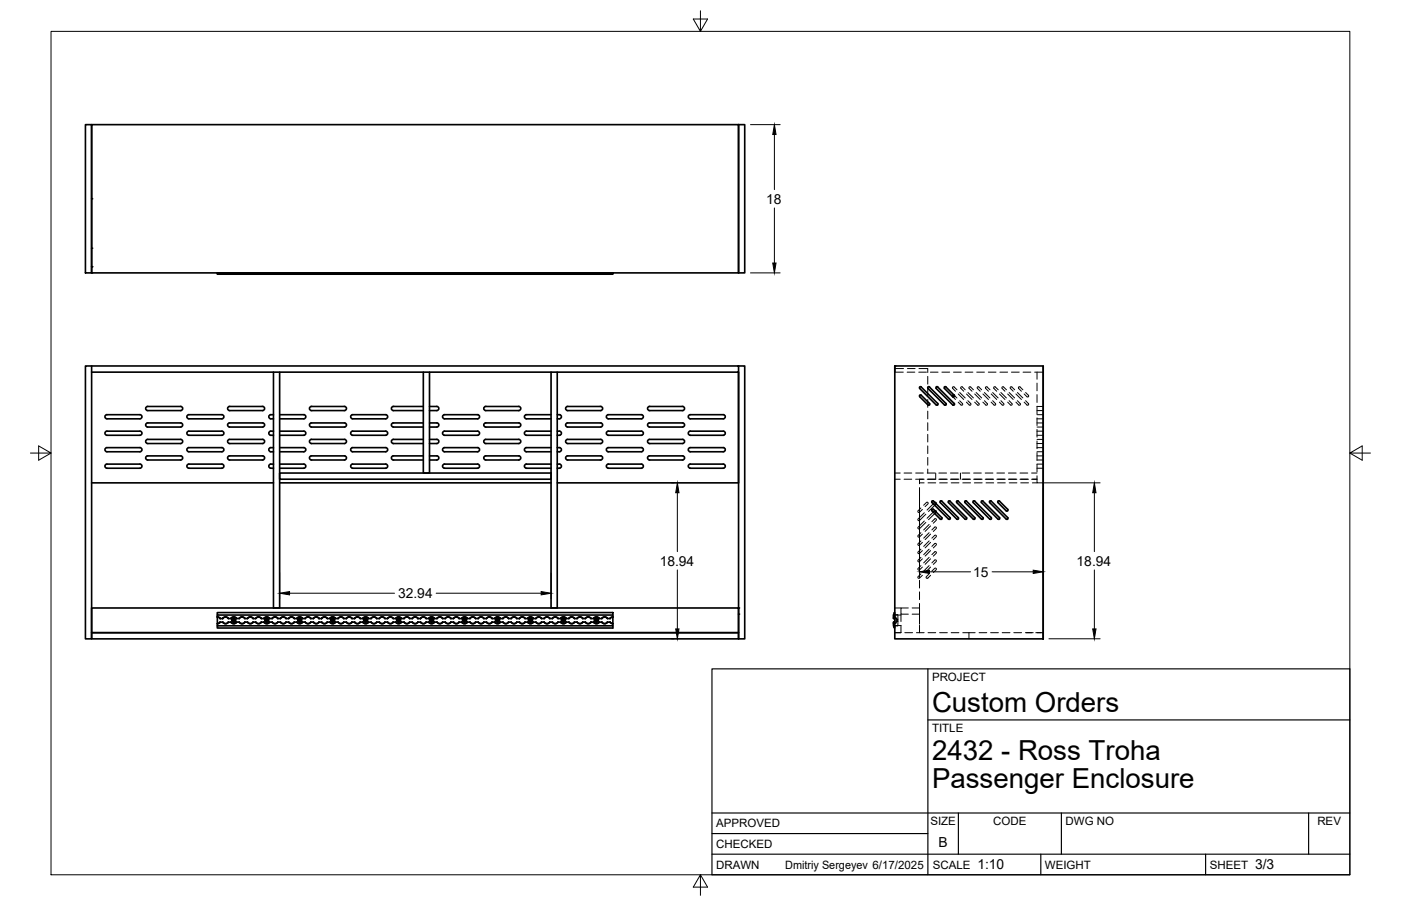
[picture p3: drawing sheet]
<svg xmlns="http://www.w3.org/2000/svg" width="432mm" height="279mm" viewBox="0 0 432 279" stroke-linecap="round" stroke-linejoin="round" font-family="sans-serif">
<defs><g id="words">
<g font-size="8.5">
<text x="287.3" y="219.5">Custom Orders</text>
<text x="287.3" y="234.5">2432 - Ross Troha</text>
<text x="287.3" y="243.1">Passenger Enclosure</text>
</g>
<g font-size="4.3">
<text x="236.2" y="62.8">18</text>
<text x="203.3" y="174.5">18.94</text>
<text x="299.9" y="177.8">15</text>
<text x="331.8" y="174.5">18.94</text>
<text x="122.7" y="184.4">32.94</text>
<text x="289.3" y="261.2">B</text>
<text x="301.2" y="268.1">1:10</text>
<text x="386.8" y="268.1">3/3</text>
</g>
<g font-size="3.5">
<text x="287.3" y="210.1">PROJECT</text>
<text x="287.3" y="225.8">TITLE</text>
<text x="220.7" y="255.2">APPROVED</text>
<text x="286.7" y="254.5">SIZE</text>
<text x="306.1" y="254.5">CODE</text>
<text x="328.4" y="254.5">DWG NO</text>
<text x="406" y="254.5">REV</text>
<text x="220.7" y="261.5">CHECKED</text>
<text x="220.7" y="267.9">DRAWN</text>
<text x="242" y="267.9">Dmitriy Sergeyev 6/17/2025</text>
<text x="287.5" y="267.9">SCALE</text>
<text x="322.1" y="267.9">WEIGHT</text>
<text x="372.9" y="267.9">SHEET</text>
</g>
</g></defs>
<!-- layer: Visible -->
<g fill="none" stroke="#000" stroke-width=".51">
<path d="M26.3 38.4h1.9v45.8h-1.9zM28.2 38.4h199.4v45.8h-199.4zM227.6 38.4h1.9v45.8h-1.9zM67 84.3h121.9v.3h-121.9zM67 84.2h.1M188.9 84.2v.1M188.9 84.2l-121.9 .1M26.3 112.9h201.3v1.9h-199.4v82.2h-1.9zM28.2 112.9v1.9M84.3 114.8v72.7h1.9v-72.7M130.5 114.8v31.1h1.9v-31.1M169.8 114.8v72.7h1.9v-72.7"/>
<path d="M227.6 112.9h1.9v84.1h-1.9v-82.2M275.8 112.9v1.9M275.8 112.9h45.7v84.1h-45.7zM283.5 119.3h.4l5.1 5.1v.5h-.5l-5-5.1zM286 119.3h.5l5.1 5.1v.5h-.5l-5.1-5.1zM288.6 119.3h.4l5.1 5.1v.5h-.5l-5-5.1zM321.5 112.9v84.1M33 127.9h10.1M33 138h10.1M33 133h10.1M43.1 132.9a.65 .65 0 0 1 .7 .7 .65 .65 0 0 1-.7 .6h-10.1a.65 .65 0 0 1-.7-.6 .65 .65 0 0 1 .7-.7M43.1 127.9a.65 .65 0 0 1 .7 .6 .65 .65 0 0 1-.7 .7h-10.1a.65 .65 0 0 1-.7-.7 .65 .65 0 0 1 .7-.6"/>
<path d="M43.1 138a.65 .65 0 0 1 .7 .7 .65 .65 0 0 1-.7 .6h-10.1a.65 .65 0 0 1-.7-.6 .65 .65 0 0 1 .7-.7M45.5 135.5h10.2M45.5 130.4h10.2M45.5 130.4a.65 .65 0 0 0-.6 .7 .65 .65 0 0 0 .6 .6h10.2M45.5 135.5a.65 .65 0 0 0-.6 .6 .65 .65 0 0 0 .6 .7h10.2M55.7 125.3h-10.2a.65 .65 0 0 0-.6 .7 .65 .65 0 0 0 .6 .6h10.2M55.7 130.4a.65 .65 0 0 1 .6 .7 .65 .65 0 0 1-.6 .6M55.7 125.3a.65 .65 0 0 1 .6 .7 .65 .65 0 0 1-.6 .6M55.7 135.5a.65 .65 0 0 1 .6 .6 .65 .65 0 0 1-.6 .7M58.2 127.9h10.2M58.2 138h10.2M58.2 133h10.2"/>
<path d="M58.2 138a.65 .65 0 0 0-.6 .7 .65 .65 0 0 0 .6 .6M58.2 127.9a.65 .65 0 0 0-.6 .6 .65 .65 0 0 0 .6 .7M58.2 132.9a.65 .65 0 0 0-.6 .7 .65 .65 0 0 0 .6 .6M68.4 138a.65 .65 0 0 1 .6 .7 .65 .65 0 0 1-.6 .6h-10.2M68.4 127.9a.65 .65 0 0 1 .6 .6 .65 .65 0 0 1-.6 .7h-10.2M68.4 132.9a.65 .65 0 0 1 .6 .7 .65 .65 0 0 1-.6 .6h-10.2M70.3 125.5l.5-.2h10.1a.65 .65 0 0 1 .7 .7 .65 .65 0 0 1-.7 .6h-10.1l-.6-.4zM70.8 135.5h10.1M70.8 130.4h10.1M70.8 130.4a.65 .65 0 0 0-.7 .6 .65 .65 0 0 0 .7 .7h10.1a.65 .65 0 0 0 .7-.6 .65 .65 0 0 0-.7-.7M70.8 135.5a.65 .65 0 0 0-.7 .6 .65 .65 0 0 0 .7 .7h10.1a.65 .65 0 0 0 .7-.7 .65 .65 0 0 0-.7-.6M83.5 127.9h.8"/>
<path d="M83.5 138h.8M83.5 133h.8M83.5 127.9a.65 .65 0 0 0-.7 .6 .65 .65 0 0 0 .7 .7h.8M83.5 132.9a.65 .65 0 0 0-.7 .7 .65 .65 0 0 0 .7 .6h.8M83.5 138a.65 .65 0 0 0-.7 .7 .65 .65 0 0 0 .7 .6h.8M86.2 127.9h7.4M86.2 138h7.4M86.2 133h7.4M93.6 127.9a.65 .65 0 0 1 .7 .6 .65 .65 0 0 1-.7 .7h-7.4M93.6 132.9a.65 .65 0 0 1 .7 .7 .65 .65 0 0 1-.7 .6h-7.4M93.6 138a.65 .65 0 0 1 .7 .7 .65 .65 0 0 1-.7 .6h-7.4M95.6 125.5l.4-.2h10.2a.65 .65 0 0 1 .6 .7 .65 .65 0 0 1-.6 .6h-10.2l-.6-.4z"/>
<path d="M96 135.5h10.2M96 130.4h10.2M96 135.5a.65 .65 0 0 0-.6 .6 .65 .65 0 0 0 .6 .7h10.2a.65 .65 0 0 0 .6-.7 .65 .65 0 0 0-.6-.6M96 130.4a.65 .65 0 0 0-.6 .6 .65 .65 0 0 0 .6 .7h10.2a.65 .65 0 0 0 .6-.6 .65 .65 0 0 0-.6-.7M108.7 127.9h10.2M108.7 138h10.2M108.7 133h10.2M108.7 127.9a.65 .65 0 0 0-.6 .6 .65 .65 0 0 0 .6 .7h10.2M108.7 132.9a.65 .65 0 0 0-.6 .7 .65 .65 0 0 0 .6 .6h10.2M108.7 138a.65 .65 0 0 0-.6 .7 .65 .65 0 0 0 .6 .6h10.2M118.9 127.9a.65 .65 0 0 1 .6 .6 .65 .65 0 0 1-.6 .7M118.9 132.9a.65 .65 0 0 1 .6 .7 .65 .65 0 0 1-.6 .6"/>
<path d="M118.9 138a.65 .65 0 0 1 .6 .7 .65 .65 0 0 1-.6 .6M121.2 135.5h9.3M121.2 130.4h9.3M121.3 130.4a.65 .65 0 0 0-.7 .7 .65 .65 0 0 0 .7 .6h9.2M121.3 135.5a.65 .65 0 0 0-.7 .6 .65 .65 0 0 0 .7 .7h9.2M130.5 125.3h-9.2a.65 .65 0 0 0-.7 .7 .65 .65 0 0 0 .7 .6h9.2M132.4 125.3h2.2a.65 .65 0 0 1 .7 .7 .65 .65 0 0 1-.7 .6h-2.2M132.4 135.5h2.2M132.4 130.4h2.2M134.6 130.4a.65 .65 0 0 1 .7 .7 .65 .65 0 0 1-.7 .6h-2.2M134.6 135.5a.65 .65 0 0 1 .7 .6 .65 .65 0 0 1-.7 .7h-2.2M137 127.9h10.2"/>
<path d="M137 138h10.2M137 133h10.2M137 127.9a.65 .65 0 0 0-.6 .6 .65 .65 0 0 0 .6 .7h10.2a.65 .65 0 0 0 .6-.7 .65 .65 0 0 0-.6-.6M137 132.9a.65 .65 0 0 0-.6 .7 .65 .65 0 0 0 .6 .6h10.2a.65 .65 0 0 0 .6-.6 .65 .65 0 0 0-.6-.7M137 138a.65 .65 0 0 0-.6 .7 .65 .65 0 0 0 .6 .6h10.2a.65 .65 0 0 0 .6-.6 .65 .65 0 0 0-.6-.7M149.3 125.5l.4-.2h10.2a.65 .65 0 0 1 .6 .7 .65 .65 0 0 1-.6 .6h-10.2l-.6-.4zM149.7 135.5h10.2M149.7 130.4h10.2M159.9 135.5a.65 .65 0 0 1 .6 .6 .65 .65 0 0 1-.6 .7h-10.2a.65 .65 0 0 1-.6-.7 .65 .65 0 0 1 .6-.6M159.9 130.4a.65 .65 0 0 1 .6 .7 .65 .65 0 0 1-.6 .6h-10.2a.65 .65 0 0 1-.6-.6 .65 .65 0 0 1 .6-.7M162.2 127.9h7.6M162.2 138h7.6"/>
<path d="M162.2 133h7.6M162.3 127.9a.65 .65 0 0 0-.7 .6 .65 .65 0 0 0 .7 .7h7.5M162.3 132.9a.65 .65 0 0 0-.7 .7 .65 .65 0 0 0 .7 .6h7.5M162.3 138a.65 .65 0 0 0-.7 .7 .65 .65 0 0 0 .7 .6h7.5M171.7 129.2h.7M171.7 127.9h.7M171.7 139.3h.7M171.7 138h.7M171.7 134.2h.7M171.7 133h.7M172.4 127.9a.65 .65 0 0 1 .6 .6 .65 .65 0 0 1-.6 .7M172.4 132.9a.65 .65 0 0 1 .6 .7 .65 .65 0 0 1-.6 .6"/>
<path d="M172.4 138a.65 .65 0 0 1 .6 .7 .65 .65 0 0 1-.6 .6M174.9 125.3h10.2a.65 .65 0 0 1 .6 .7 .65 .65 0 0 1-.6 .6h-10.2M174.9 135.5h10.2M174.9 130.4h10.2M175 130.4a.65 .65 0 0 0-.7 .7 .65 .65 0 0 0 .7 .6M175 125.3a.65 .65 0 0 0-.7 .7 .65 .65 0 0 0 .7 .6M175 135.5a.65 .65 0 0 0-.7 .6 .65 .65 0 0 0 .7 .7M185.1 130.4a.65 .65 0 0 1 .6 .7 .65 .65 0 0 1-.6 .6h-10.2M185.1 135.5a.65 .65 0 0 1 .6 .6 .65 .65 0 0 1-.6 .7h-10.2M187.5 127.9h10.2M187.5 138h10.2M187.5 133h10.2"/>
<path d="M187.5 138a.65 .65 0 0 0-.6 .7 .65 .65 0 0 0 .6 .6h10.2a.65 .65 0 0 0 .6-.6 .65 .65 0 0 0-.6-.7M187.5 127.9a.65 .65 0 0 0-.6 .6 .65 .65 0 0 0 .6 .7h10.2a.65 .65 0 0 0 .6-.7 .65 .65 0 0 0-.6-.6M187.5 132.9a.65 .65 0 0 0-.6 .7 .65 .65 0 0 0 .6 .6h10.2a.65 .65 0 0 0 .6-.6 .65 .65 0 0 0-.6-.7M199.8 125.5l.4-.2h10.2a.65 .65 0 0 1 .6 .7 .65 .65 0 0 1-.6 .6h-10.2l-.6-.4zM200.2 135.5h10.2M200.2 130.4h10.2M210.4 130.4a.65 .65 0 0 1 .6 .7 .65 .65 0 0 1-.6 .6h-10.2a.65 .65 0 0 1-.6-.6 .65 .65 0 0 1 .6-.7M210.4 135.5a.65 .65 0 0 1 .6 .6 .65 .65 0 0 1-.6 .7h-10.2a.65 .65 0 0 1-.6-.7 .65 .65 0 0 1 .6-.6M212.7 127.9h10.2M212.7 138h10.2M212.7 133h10.2M212.8 132.9a.65 .65 0 0 0-.7 .7 .65 .65 0 0 0 .7 .6h10.1a.65 .65 0 0 0 .6-.6 .65 .65 0 0 0-.6-.7"/>
<path d="M212.8 127.9a.65 .65 0 0 0-.7 .6 .65 .65 0 0 0 .7 .7h10.1a.65 .65 0 0 0 .6-.7 .65 .65 0 0 0-.6-.6M212.8 138a.65 .65 0 0 0-.7 .7 .65 .65 0 0 0 .7 .6h10.1a.65 .65 0 0 0 .6-.6 .65 .65 0 0 0-.6-.7M283.5 121.9h.4l2.6 2.5v.5h-.5l-2.5-2.6zM294.1 121.9l-2.5-2.6h-.5v.5l2.5 2.5M294.1 121.9h-.5v.4M294.1 121.9v.4h-.5M28.2 148.9h56.1M33 143.1h10.1M33 143.1a.65 .65 0 0 0-.7 .6 .65 .65 0 0 0 .7 .7h10.1a.65 .65 0 0 0 .7-.6 .65 .65 0 0 0-.7-.7M45.5 140.6h10.2M45.5 140.6a.65 .65 0 0 0-.6 .6 .65 .65 0 0 0 .6 .7h10.2M55.7 140.6a.65 .65 0 0 1 .6 .6 .65 .65 0 0 1-.6 .7"/>
<path d="M58.2 143.1h10.2M58.2 143.1a.65 .65 0 0 0-.6 .7 .65 .65 0 0 0 .6 .6M68.4 143.1a.65 .65 0 0 1 .6 .7 .65 .65 0 0 1-.6 .6h-10.2M70.8 140.6h10.1M80.9 140.6a.65 .65 0 0 1 .7 .6 .65 .65 0 0 1-.7 .7h-10.1a.65 .65 0 0 1-.7-.7 .65 .65 0 0 1 .7-.6M83.5 143.1h.8M83.5 143.1a.65 .65 0 0 0-.7 .7 .65 .65 0 0 0 .7 .6h.8M86.2 145.9h83.6v1.9h-83.6zM86.2 143.1h7.4M86.2 148.9h83.6M93.6 143.1a.65 .65 0 0 1 .7 .7 .65 .65 0 0 1-.7 .6h-7.4M96 140.6h10.2"/>
<path d="M106.2 140.6a.65 .65 0 0 1 .6 .6 .65 .65 0 0 1-.6 .7h-10.2a.65 .65 0 0 1-.6-.7 .65 .65 0 0 1 .6-.6M108.7 143.1h10.2M108.7 143.1a.65 .65 0 0 0-.6 .7 .65 .65 0 0 0 .6 .6h10.2M118.9 143.1a.65 .65 0 0 1 .6 .7 .65 .65 0 0 1-.6 .6M121.2 140.6h9.3M121.3 140.6a.65 .65 0 0 0-.7 .6 .65 .65 0 0 0 .7 .7h9.2M132.4 140.6h2.2M134.6 140.6a.65 .65 0 0 1 .7 .6 .65 .65 0 0 1-.7 .7h-2.2M137 143.1h10.2M147.2 143.1a.65 .65 0 0 1 .6 .7 .65 .65 0 0 1-.6 .6h-10.2a.65 .65 0 0 1-.6-.6 .65 .65 0 0 1 .6-.7M149.7 140.6h10.2M149.7 140.6a.65 .65 0 0 0-.6 .6 .65 .65 0 0 0 .6 .7h10.2a.65 .65 0 0 0 .6-.7 .65 .65 0 0 0-.6-.6"/>
<path d="M162.2 143.1h7.6M162.3 143.1a.65 .65 0 0 0-.7 .7 .65 .65 0 0 0 .7 .6h7.5M171.7 144.4h.7M171.7 143.1h.7M171.7 148.9h55.9M172.4 143.1a.65 .65 0 0 1 .6 .7 .65 .65 0 0 1-.6 .6M174.9 140.6h10.2M175 140.6a.65 .65 0 0 0-.7 .6 .65 .65 0 0 0 .7 .7M185.1 140.6a.65 .65 0 0 1 .6 .6 .65 .65 0 0 1-.6 .7h-10.2M187.5 143.1h10.2M197.7 143.1a.65 .65 0 0 1 .6 .7 .65 .65 0 0 1-.6 .6h-10.2a.65 .65 0 0 1-.6-.6 .65 .65 0 0 1 .6-.7M200.2 140.6h10.2"/>
<path d="M200.2 140.6a.65 .65 0 0 0-.6 .6 .65 .65 0 0 0 .6 .7h10.2a.65 .65 0 0 0 .6-.7 .65 .65 0 0 0-.6-.6M212.7 143.1h10.2M222.9 143.1a.65 .65 0 0 1 .6 .7 .65 .65 0 0 1-.6 .6h-10.1a.65 .65 0 0 1-.7-.6 .65 .65 0 0 1 .7-.7M287.2 155v-.5h.5l5.1 5.1M287.3 157.5l2.5 2.6M287.3 155l5 5.1M287.7 157.1l2.5 2.5M287.7 157.1h-.5v.4M288.1 157.5l-.5 .4M288.1 155l-.5 .4M288.1 157.4v.1M288.1 154.9h.1"/>
<path d="M288.6 157.9l-.5 .5M288.6 155.4l-.5 .4M289.8 155l5.1 5.1M289.8 155v-.5h.5l5 5.1M290.3 159.6v.5h-.5M292.3 155l5.1 5.1M292.3 155v-.5h.5l5.1 5.1M292.8 159.6v.5h-.5M294.9 155l5.1 5.1M294.9 155v-.5h.4l5.1 5.1M295.3 159.6v.5h-.4M297.4 155l5.1 5.1"/>
<path d="M297.4 155v-.5h.5l5 5.1M297.9 159.6v.5h-.5M300 155l5 5.1M300 155v-.5h.4l5.1 5.1M300.4 159.6v.5h-.4M302.5 155l5.1 5.1M302.5 155v-.5h.5l5 5.1M303 159.6v.5h-.5M305 155l5.1 5.1M305 155v-.5h.5l5.1 5.1M305.5 159.6v.5h-.5M307.6 155l2.5 2.5"/>
<path d="M307.6 155v-.5h.4l2.6 2.6M308 159.6v.5h-.4M310.6 159.6v.5h-.5M310.6 157.1v.4h-.5M28.2 195.1h199.4v1.9h-199.4zM28.2 187.5h199.4v7.6h-199.4zM67 188.9h121.9v.8h-121.9zM67 192.3v.7M67 189.7v2.6M67 190.2l.5 .2 .3 .4h.8a1.01 1.01 0 0 1 1.8 0M67 190.3l.8 .4M67.8 191.9h.9"/>
<path d="M67.8 190.8h.1M67.8 191.8l-.8 .5M67.8 191.9l-.8 .5M68.6 191.9h.1M68.6 190.8h.1M68.7 191.8a1.01 1.01 0 0 0 1.7 0M68.7 190.7a1.01 1.01 0 0 1 1.7 0M70.3 190.8h.9M70.3 191.9h.9M70.4 191.9a1.03 1.03 0 0 1-1.8 0M71.2 190.8a1.01 1.01 0 0 1 1.7 0M71.2 191.9h.1"/>
<path d="M71.2 191.8a1.01 1.01 0 0 0 1.7 0M71.2 190.7a1.01 1.01 0 0 1 1.7 0M72.9 190.8h.9M72.9 191.9h.9M72.9 191.9a1.03 1.03 0 0 1-1.7 0M73.7 190.8a1.01 1.01 0 0 1 1.8 0M73.7 191.9h.1M73.8 191.8a1.01 1.01 0 0 0 1.6 0M73.8 190.7a1.01 1.01 0 0 1 1.6 0M75.4 190.8h.9M75.4 191.9h.9M75.5 191.9a1.03 1.03 0 0 1-1.8 0"/>
<path d="M76.2 190.7l.1 .1M76.2 190.7a1.03 1.03 0 0 1 1.8 .1M76.3 191.9h-.1M76.3 191.8a1.01 1.01 0 0 0 1.7 0M76.3 190.7a1.01 1.01 0 0 1 1.7 0M78 190.8h.8M78 191.9h.8M78 191.9a1.03 1.03 0 0 1-1.8 0M78.8 190.7v.1M78.8 190.7a1.03 1.03 0 0 1 1.8 .1h-.1M78.8 191.9h.1M78.8 191.8a1.01 1.01 0 0 0 1.7 0"/>
<path d="M78.8 190.7a1.01 1.01 0 0 1 1.7 0M80.5 190.8h.9M80.5 191.9h.9M80.5 191.9h.1a1.03 1.03 0 0 1-1.8 0M81.3 190.7v.1M81.3 191.9a1.07 1.07 0 0 0 1.8 0M81.3 190.7a1.07 1.07 0 0 1 1.8 0M81.3 191.9h.1M81.4 191.8a1.01 1.01 0 0 0 1.7 0M81.4 190.7a1.01 1.01 0 0 1 1.7 0M83 190.8h.9M83 191.9h.9"/>
<path d="M83.1 191.9h.1M83.1 190.7v.1M83.9 191.9a1.06 1.06 0 0 0 1.8 0M83.9 191.8a1.01 1.01 0 0 0 1.7 0M83.9 190.7a1.01 1.01 0 0 1 1.7 0M85.6 190.8h.9M85.6 191.9h.9M85.6 191.9h.1M85.6 190.7v.1M85.7 190.7a1.05 1.05 0 0 0-1.8 .1M86.4 191.9a1.06 1.06 0 0 0 1.8 0M86.5 191.8a1.01 1.01 0 0 0 1.6 0"/>
<path d="M86.5 190.7a1.01 1.01 0 0 1 1.6 0M88.1 190.8h.9M88.1 191.9h.9M88.2 191.9h.1M88.2 190.7v.1M88.2 190.7a1.05 1.05 0 0 0-1.8 .1M89 191.9h-.1a1.06 1.06 0 0 0 1.8 0M89 191.8a1.01 1.01 0 0 0 1.7 0M89 190.7a1.01 1.01 0 0 1 1.7 0M90.7 190.8h.8M90.7 191.9h.8M90.7 191.9h.1"/>
<path d="M90.7 190.7v.1M90.7 190.7a1.05 1.05 0 0 0-1.8 .1h.1M91.5 191.9a1.06 1.06 0 0 0 1.8 0M91.5 191.8a1.01 1.01 0 0 0 1.7 0M91.5 190.7a1.01 1.01 0 0 1 1.7 0M93.2 190.8h.9M93.2 191.9h.9M93.2 191.9h.1M93.3 190.7l-.1 .1M93.3 190.7a1.05 1.05 0 0 0-1.8 .1M94 191.9a1.06 1.06 0 0 0 1.8 0M94.1 191.8a1.01 1.01 0 0 0 1.7 0"/>
<path d="M94.2 190.5a1.01 1.01 0 0 1 1.6 .3 1.08 1.08 0 0 0-1.8 0zM95.7 190.8h.9M95.7 191.9h.9M95.8 191.9h.1M96.6 191.9a1.07 1.07 0 0 0 1.8 0M98.3 190.8v-.1a1.06 1.06 0 0 0-1.7 .1 1.01 1.01 0 0 1 1.7 0h.8a1.01 1.01 0 0 1 1.8 0 1.06 1.06 0 0 0-1.8 0M98.3 191.8a1.08 1.08 0 0 1-1.7 .1M98.3 191.9h.1M99.1 191.9a1.07 1.07 0 0 0 1.8 0M99.1 191.9h.1M100.8 190.8h.9a1.06 1.06 0 0 1 1.7 0 1.01 1.01 0 0 0-1.8 0h.1M100.8 191.8a1.05 1.05 0 0 1-1.7 .1h-.8"/>
<path d="M100.9 191.9h.1M101.6 191.9a1.07 1.07 0 0 0 1.8 0M101.7 191.9h-.1M103.4 190.8h.8a1.06 1.06 0 0 1 1.8 0 1.01 1.01 0 0 0-1.8 0M103.4 191.8a1.05 1.05 0 0 1-1.7 .1h-.9M103.4 191.9h.1M104.2 191.9a1.07 1.07 0 0 0 1.8 0M104.2 191.9h.1M105.9 190.8h.8a1.06 1.06 0 0 1 1.8 0 1.01 1.01 0 0 0-1.8 0M105.9 191.8a1.05 1.05 0 0 1-1.7 .1h-.8M105.9 191.9h.1M106.7 191.9a1.07 1.07 0 0 0 1.8 0"/>
<path d="M106.7 191.9h.1M108.4 190.8h.9a1.06 1.06 0 0 1 1.7 0 1.01 1.01 0 0 0-1.7 0M108.5 191.8a1.05 1.05 0 0 1-1.8 .1h-.8M108.5 191.9h.1M109.3 191.9a1.07 1.07 0 0 0 1.8 0M109.3 191.9h.1M111 190.8h.8a1.06 1.06 0 0 1 1.8 0 1.01 1.01 0 0 0-1.8 0M111 191.8a1.05 1.05 0 0 1-1.7 .1h-.9M111 191.9h.1M111.8 191.9a1.07 1.07 0 0 0 1.8 0M111.8 191.9h.1M113.5 190.8h.9a1.06 1.06 0 0 1 1.7 0 1.01 1.01 0 0 0-1.8 0h.1"/>
<path d="M113.5 191.8a1.05 1.05 0 0 1-1.7 .1h-.8M113.6 191.9h.1M114.3 191.9a1.07 1.07 0 0 0 1.8 0M114.4 191.9h-.1M116.1 190.8h.8a1.06 1.06 0 0 1 1.8 0 1.01 1.01 0 0 0-1.8 0M116.1 191.8a1.05 1.05 0 0 1-1.7 .1h-.9M116.1 191.9h.1M116.9 191.9a1.07 1.07 0 0 0 1.8 0M116.9 191.9h.1M118.6 190.8h.8a1.04 1.04 0 0 1 1.8 0h.8a1.04 1.04 0 0 1 1.7 0h.8a1.04 1.04 0 0 1 1.8 0h.8M118.6 191.9h.8a1.07 1.07 0 0 0 1.8 0h.8a1.07 1.07 0 0 0 1.7 0h.8a1.07 1.07 0 0 0 1.8 0h.8M118.6 191.8a1.05 1.05 0 0 1-1.7 .1h-.8"/>
<path d="M118.6 191.9h.1M119.4 191.9a1.07 1.07 0 0 0 1.8 0M119.4 190.8a1.01 1.01 0 0 1 1.8 0M119.4 191.9h.1M121.2 191.9h.1M122 191.9a1.07 1.07 0 0 0 1.8 0M122 190.8a1.01 1.01 0 0 1 1.7 0M122 191.9h.1M123.7 191.9h.1M124.5 191.9a1.07 1.07 0 0 0 1.8 0M124.5 190.8a1.01 1.01 0 0 1 1.8 0M124.5 191.9h.1"/>
<path d="M126.3 191.9h.1M127 191.9a1.07 1.07 0 0 0 1.8 0M128.8 190.8a1.06 1.06 0 0 0-1.8 0 1.01 1.01 0 0 1 1.8 0h.8a1.01 1.01 0 0 1 1.8 0h-.1M128.8 191.9h.1M129.6 191.9a1.07 1.07 0 0 0 1.8 0M129.6 191.9h.1M129.6 190.8a1.04 1.04 0 0 1 1.7 0h.9M131.3 191.9h.1M132.1 191.9a1.07 1.07 0 0 0 1.8 0M132.1 191.9h.1M132.2 191.8a1.03 1.03 0 0 0 1.7 .1h.8M132.2 191.9h-.9a1.07 1.07 0 0 1-1.7 0h-.8a1.09 1.09 0 0 1-1.8 0"/>
<path d="M133.9 190.8a1.01 1.01 0 0 0-1.8 0 1.06 1.06 0 0 1 1.8 0h.8M133.9 191.9h.1M134.7 191.9h.1M134.7 191.8a1.01 1.01 0 0 0 1.7 0M134.8 190.5a1.01 1.01 0 0 1 1.6 .3 1.08 1.08 0 0 0-1.7 0zM136.4 190.8h.9M136.4 191.9h.9M136.4 191.9a1.03 1.03 0 0 1-1.7 0M137.2 190.8a1.01 1.01 0 0 1 1.8 0M137.2 191.9h.1M137.3 191.8a1.01 1.01 0 0 0 1.6 0M137.3 190.7a1.01 1.01 0 0 1 1.6 0"/>
<path d="M138.9 190.8h.9M138.9 191.9h.9M139 191.9a1.03 1.03 0 0 1-1.8 0M139.8 190.8h-.1a1.01 1.01 0 0 1 1.8 0M139.8 191.9h-.1M139.8 191.8a1.01 1.01 0 0 0 1.7 0M139.8 190.7a1.01 1.01 0 0 1 1.7 0M141.5 190.8h.8M141.5 191.9h.8M141.5 191.9a1.03 1.03 0 0 1-1.8 0M142.3 190.8a1.01 1.01 0 0 1 1.8 0h-.1M142.3 191.9h.1"/>
<path d="M142.3 191.8a1.01 1.01 0 0 0 1.7 0M142.3 190.7a1.01 1.01 0 0 1 1.7 0M144 190.8h.9M144 191.9h.9M144 191.9h.1a1.03 1.03 0 0 1-1.8 0M144.8 190.8a1.01 1.01 0 0 1 1.8 0M144.8 191.9h.1M144.9 191.8a1.01 1.01 0 0 0 1.7 0M144.9 190.7a1.01 1.01 0 0 1 1.7 0M146.5 190.8h.9M146.5 191.9h.9M146.6 191.9a1.03 1.03 0 0 1-1.8 0"/>
<path d="M147.4 190.8a1.01 1.01 0 0 1 1.7 0M147.4 191.9h.1M147.4 191.8a1.01 1.01 0 0 0 1.7 0M147.4 190.7a1.01 1.01 0 0 1 1.7 0M149.1 190.8h.9M149.1 191.9h.9M149.1 191.9a1.03 1.03 0 0 1-1.7 0M149.9 190.7v.1M149.9 190.7a1.03 1.03 0 0 1 1.8 .1M149.9 191.9h.1M150 191.8a1.01 1.01 0 0 0 1.6 0M150 190.7a1.01 1.01 0 0 1 1.6 0"/>
<path d="M151.6 190.8h.9M151.6 191.9h.9M151.7 191.9a1.03 1.03 0 0 1-1.8 0M152.4 190.7l.1 .1M152.4 190.7a1.03 1.03 0 0 1 1.8 .1M152.5 191.9h-.1M152.5 191.8a1.01 1.01 0 0 0 1.7 0M152.5 190.7a1.01 1.01 0 0 1 1.7 0M154.2 190.8h.8M154.2 191.9h.8M154.2 191.9a1.03 1.03 0 0 1-1.8 0M155 191.9a1.06 1.06 0 0 0 1.8 0"/>
<path d="M155 191.8a1.01 1.01 0 0 0 1.7 0M155 190.7a1.01 1.01 0 0 1 1.7 0M156.7 190.8h.9M156.7 191.9h.9M156.7 191.9h.1M156.8 190.7l-.1 .1M156.8 190.7a1.05 1.05 0 0 0-1.8 .1M157.5 191.9a1.06 1.06 0 0 0 1.8 0M157.6 191.8a1.01 1.01 0 0 0 1.7 0M157.6 190.7a1.01 1.01 0 0 1 1.7 0M159.2 191.9h.1M159.3 191.9h.8"/>
<path d="M159.3 190.7l-.1 .1M159.3 190.7a1.05 1.05 0 0 0-1.8 .1M160.1 191.9a1.06 1.06 0 0 0 1.8 0M160.1 190.8h.1M160.1 191.8a1.01 1.01 0 0 0 1.7 0M160.1 190.7a1.01 1.01 0 0 1 1.7 0M161.8 190.8h.9M161.8 191.9h.9M161.8 191.9h.1M161.8 190.7v.1M161.9 190.7a1.05 1.05 0 0 0-1.8 .1h-.8M162.6 191.9a1.06 1.06 0 0 0 1.8 0"/>
<path d="M162.7 191.8a1.01 1.01 0 0 0 1.6 0M162.7 190.7a1.01 1.01 0 0 1 1.6 0M164.3 190.8h.9M164.3 191.9h.9M164.4 191.9h.1M164.4 190.7v.1M164.4 190.7a1.05 1.05 0 0 0-1.8 .1M165.2 191.9h-.1a1.06 1.06 0 0 0 1.8 0M165.2 191.8a1.01 1.01 0 0 0 1.7 0M165.2 190.7a1.01 1.01 0 0 1 1.7 0M166.9 190.8h.8a1.06 1.06 0 0 1 1.8 0 1.01 1.01 0 0 0-1.8 0M166.9 191.9h.1"/>
<path d="M166.9 190.7v.1M166.9 190.7a1.05 1.05 0 0 0-1.8 .1h.1M167.7 191.9a1.07 1.07 0 0 0 1.8 0M167.7 191.9h.1M169.4 190.8h.8a1.06 1.06 0 0 1 1.8 0 1.01 1.01 0 0 0-1.8 0M169.4 191.8a1.05 1.05 0 0 1-1.7 .1h-.8M169.4 191.9h.1M170.2 191.9a1.07 1.07 0 0 0 1.8 0M170.2 191.9h.1M171.9 190.8h.9a1.06 1.06 0 0 1 1.7 0 1.01 1.01 0 0 0-1.7 0M172 191.8a1.05 1.05 0 0 1-1.8 .1h-.8M172 191.9h.1"/>
<path d="M172.8 191.9a1.07 1.07 0 0 0 1.8 0M172.8 191.9h.1M174.5 190.8h.8a1.06 1.06 0 0 1 1.8 0 1.01 1.01 0 0 0-1.8 0M174.5 191.8a1.05 1.05 0 0 1-1.7 .1h-.9M174.5 191.9h.1M175.3 191.9a1.07 1.07 0 0 0 1.8 0M175.3 191.9h.1M177 190.8h.9a1.06 1.06 0 0 1 1.7 0 1.01 1.01 0 0 0-1.8 0h.1M177 191.8a1.05 1.05 0 0 1-1.7 .1h-.8M177.1 191.9h.1M177.8 191.9a1.07 1.07 0 0 0 1.8 0M177.9 191.9h-.1"/>
<path d="M179.6 190.8h.8a1.06 1.06 0 0 1 1.8 0 1.01 1.01 0 0 0-1.8 0M179.6 191.8a1.05 1.05 0 0 1-1.7 .1h-.9M179.6 191.9h.1M180.4 191.9a1.07 1.07 0 0 0 1.8 0M180.4 191.9h.1M182.1 190.8h.8a1.06 1.06 0 0 1 1.8 0 1.01 1.01 0 0 0-1.8 0M182.1 191.8a1.05 1.05 0 0 1-1.7 .1h-.8M182.1 191.9h.1M182.9 191.9a1.07 1.07 0 0 0 1.8 0M182.9 191.9h.1M184.6 190.8h.9a1.06 1.06 0 0 1 1.7 0 1.01 1.01 0 0 0-1.7 0M184.7 191.8a1.05 1.05 0 0 1-1.8 .1h-.8"/>
<path d="M184.7 191.9h.1M185.5 191.9a1.07 1.07 0 0 0 1.8 0M185.5 191.9h.1M187.2 191.9h.9l.8 .4M187.2 191.8a1.05 1.05 0 0 1-1.7 .1h-.9M187.2 191.9h.1M188 191.9l.9 .5M188 191.9h.1M188.9 189.7v4h-121.9v-.7h121.9M188.9 190.2l-.9 .6M188.9 190.3l-.8 .5h-.9M275.4 190.2v.1"/>
<path d="M275.4 192.3v.7l.3 .7 .1-.7M275.4 190.3v.5M275.4 191.9v.4M275.4 190.3h.4M275.4 192.3h.4M275.8 189.6l-.1-.7-.3 .8v1h.4M275.8 191.9h-.4v.5"/>
<circle cx="72.1" cy="191.3" r=".6"/>
<circle cx="72.1" cy="191.3" r=".32"/>
<circle cx="82.2" cy="191.3" r=".6"/>
<circle cx="82.2" cy="191.3" r=".32"/>
<circle cx="92.4" cy="191.3" r=".6"/>
<circle cx="92.4" cy="191.3" r=".32"/>
<circle cx="102.5" cy="191.3" r=".6"/>
<circle cx="102.6" cy="191.3" r=".32"/>
<circle cx="112.7" cy="191.3" r=".6"/>
<circle cx="112.7" cy="191.3" r=".32"/>
<circle cx="122.9" cy="191.3" r=".6"/>
<circle cx="122.9" cy="191.3" r=".32"/>
<circle cx="133" cy="191.3" r=".6"/>
<circle cx="133" cy="191.3" r=".32"/>
<circle cx="143.2" cy="191.3" r=".6"/>
<circle cx="143.2" cy="191.3" r=".32"/>
<circle cx="153.3" cy="191.3" r=".6"/>
<circle cx="153.4" cy="191.3" r=".32"/>
<circle cx="163.5" cy="191.3" r=".6"/>
<circle cx="163.5" cy="191.3" r=".32"/>
<circle cx="173.7" cy="191.3" r=".6"/>
<circle cx="173.7" cy="191.3" r=".32"/>
<circle cx="183.8" cy="191.3" r=".6"/>
<circle cx="183.8" cy="191.3" r=".32"/>
</g>
<g fill="#000">
<circle cx="28.2" cy="76.5" r=".25"/>
<circle cx="28.2" cy="61.3" r=".25"/>
<circle cx="28.2" cy="82.3" r=".25"/>
<circle cx="28.2" cy="84.2" r=".25"/>
<circle cx="275.8" cy="112.9" r=".25"/>
<circle cx="227.6" cy="187.5" r=".25"/>
<circle cx="227.6" cy="189.4" r=".25"/>
</g>
<!-- layer: Hidden -->
<g fill="none" stroke="#000" stroke-width=".31">
<path d="M275.8 113.7h2.7M275.8 114.8h2.6M279.6 114.8h2.4M279.7 113.7h2.3M283.2 114.8h2.3M283.2 113.7h2.7v1.2M285.9 116.1v2.3M285.9 119.7v2.3M286.7 114.8h2.4M290.3 114.8h2.4M293.9 114.8h2.4M297.5 114.8h2.3"/>
<path d="M301 114.8h2.4M304.6 114.8h2.4M308.2 114.8h2.4M311.7 114.8h2.4M315.3 114.8h2.4M318.9 114.8h2.6M319.6 114.8v2.1M319.6 118.2v2.3M285.9 123.2v2.4M285.9 126.8v2.4M285.9 130.4v2.4M285.9 133.9v2.4"/>
<path d="M285.9 137.5v2.4M293.6 122.3l.9 .9M294.1 121.9l.8 .8M294.9 120.2l-.8-.8a.31 .31 0 0 0-.5 0 .31 .31 0 0 0 0 .4l.9 .9M295.3 121.5l1.7 1.7M295.8 123.6l.8 .8a.31 .31 0 0 1 0 .5 .31 .31 0 0 1-.4 0l-.9-.9M295.8 121.1l1.7 1.6M297.5 120.2l-.9-.8a.31 .31 0 0 0-.4 0 .31 .31 0 0 0 0 .4l.8 .9M297.9 121.5l1.7 1.7M298.3 123.6l.9 .8a.31 .31 0 0 1 0 .5 .31 .31 0 0 1-.5 0l-.8-.9M298.3 121.1l1.7 1.6M300 120.2l-.8-.8a.31 .31 0 0 0-.5 0 .31 .31 0 0 0 0 .4l.9 .9"/>
<path d="M300.4 121.5l1.7 1.7M300.9 123.6l.8 .8a.31 .31 0 0 1 0 .5 .31 .31 0 0 1-.4 0l-.9-.9M300.9 121.1l1.7 1.6M302.6 120.2l-.9-.8a.31 .31 0 0 0-.4 0 .31 .31 0 0 0 0 .4l.8 .9M303 121.5l1.7 1.7M303.4 123.6l.8 .8a.31 .31 0 0 1 .1 .5 .31 .31 0 0 1-.5 0l-.9-.9M303.4 121.1l1.7 1.6M305.1 120.2l-.9-.8a.31 .31 0 0 0-.4 0 .31 .31 0 0 0 0 .4l.9 .9M305.5 121.5l1.7 1.7M305.9 123.6l.9 .8a.31 .31 0 0 1 0 .5 .31 .31 0 0 1-.5 0l-.8-.9M305.9 121.1l1.7 1.6M307.7 120.2l-.9-.8a.31 .31 0 0 0-.5 0 .31 .31 0 0 0 0 .4l.9 .9"/>
<path d="M308 121.5l1.7 1.7M308.5 123.6l.8 .8a.31 .31 0 0 1 0 .5 .31 .31 0 0 1-.4 0l-.9-.9M308.5 121.1l1.7 1.6M310.2 120.2l-.9-.8a.31 .31 0 0 0-.4 0 .31 .31 0 0 0 0 .4l.8 .9M310.6 121.5l1.7 1.7M311 123.6l.9 .8a.31 .31 0 0 1 0 .5 .31 .31 0 0 1-.5 0l-.8-.9M311 121.1l1.7 1.6M312.7 120.2l-.8-.8a.31 .31 0 0 0-.5 0 .31 .31 0 0 0 0 .4l.9 .9M313.1 121.5l1.7 1.7M313.6 123.6l.8 .8a.31 .31 0 0 1 0 .5 .31 .31 0 0 1-.4 0l-.9-.9M313.6 121.1l1.7 1.6M315.3 120.2l-.9-.8a.31 .31 0 0 0-.4 0 .31 .31 0 0 0 0 .4l.8 .9"/>
<path d="M316.1 123.6l.8 .8a.31 .31 0 0 1 0 .5 .31 .31 0 0 1-.4 0l-.8-.9M316.1 121.1l.8 .8a.31 .31 0 0 1 0 .4 .31 .31 0 0 1-.4 0l-.8-.8M319.6 121.7v2.4M319.6 125.3v2.4M319.6 128.9v2.3M319.6 132.4v2.4M319.6 136v2.4M319.6 139.6v2.4M319.6 131.7h1.9M319.6 130.4h1.9M319.6 134.2h1.9M319.6 133h1.9"/>
<path d="M319.6 129.2h1.9M319.6 127.9h1.9M319.6 126.6h1.9M319.6 125.3h1.9M319.6 139.3h1.9M319.6 138h1.9M319.6 136.8h1.9M319.6 135.5h1.9M275.8 145.9h1.7M275.8 147.8h1.7M278.6 145.9h2.4M278.6 147.8h2.4"/>
<path d="M282.2 145.9h2.4M282.2 147.8h2.6M283.4 148.9h1.4M283.4 147.8v1.4M283.4 150.4v2.4M283.4 153.9v2.4M283.4 157.5v2.4M283.8 156.7l-.8 .8a.31 .31 0 0 0 0 .4 .31 .31 0 0 0 .4 0l.9-.8M284.7 155.8l.8-.8a.32 .32 0 0 1 .5 0 .32 .32 0 0 1 0 .4l-.9 .9M284.9 158.1l-1.9 1.9a.31 .31 0 0 0 0 .5 .31 .31 0 0 0 .4 0l1.9-1.9M285.8 145.9h2.4M285.9 141.1v2.4"/>
<path d="M285.9 144.7v1.2M286 148.9h2.4M287.6 157.9l-1.9 1.9M287.6 155.4l-1.9 1.9M288.1 157.5h.4v.4M288.1 154.9l.4 .1v.4M288.1 158.4l-1.9 1.9M288.1 155.8l-1.9 1.9M288.4 145.9v1.9h-2.6M289.3 145.9h2.4M289.3 147.8h2.7M289.6 148.9h2.4"/>
<path d="M292.9 145.9h2.4M292.9 147.8h2.7M293.2 148.9h2.4M296 145.9v1.9M296.5 145.9h2.4M296.5 147.8h2.6M296.7 148.9h2.4M300.1 145.9h2.4M300.1 147.8h2.6M300.3 148.9h2.4M303.7 145.9h2.3M303.7 147.8h2.6"/>
<path d="M303.9 148.9h2.4M307.2 145.9h2.4M307.2 147.8h2.6M307.5 148.9h2.3M310.8 145.9h2.4M310.8 147.8h2.6M311 148.9h2.4M314.4 145.9h2.4M314.4 147.8h2.6M314.6 148.9h2.4M317.9 145.9h1.7M317.9 147.8h1.7"/>
<path d="M318.2 148.9h1.4M319.6 146.7v2.2h1.9M319.6 141.9h1.9M319.6 140.6h1.9M319.6 144.4h1.9M321.5 143.1l-1.9 .1v2.3M283.4 161.1v2.4M283.4 164.7v2.3M283.4 168.2v2.4M283.4 171.8v2.4M283.4 175.4v2.4M283.4 179v2.3"/>
<path d="M283.8 174.4l-.8 .9a.31 .31 0 0 0 0 .4 .31 .31 0 0 0 .4 0l.9-.8M283.8 164.3l-.8 .8a.31 .31 0 0 0 0 .5 .31 .31 0 0 0 .4 0l.9-.9M283.8 166.8l-.8 .9a.31 .31 0 0 0 0 .4 .31 .31 0 0 0 .4 0l.9-.8M283.8 177l-.8 .8a.31 .31 0 0 0 0 .5 .31 .31 0 0 0 .4 0l.9-.9M283.8 171.9l-.8 .8a.31 .31 0 0 0 0 .5 .31 .31 0 0 0 .4 0l.9-.9M283.8 169.4l-.8 .8a.31 .31 0 0 0 0 .4 .31 .31 0 0 0 .4 0l.9-.8M284.9 160.7l-1.9 1.9a.31 .31 0 0 0 0 .4 .31 .31 0 0 0 .4 0l1.9-1.9M286.4 177l-.9 .8a.32 .32 0 0 0 0 .5 .32 .32 0 0 0 .5 0l.8-.9M286.4 171.9l-1.7 1.7M286.4 161.7l-1.7 1.7M286.4 164.3l-1.7 1.7M286.4 174.4l-1.7 1.7"/>
<path d="M286.4 169.4l-1.7 1.6M286.4 166.8l-1.7 1.7M286.8 172.3l-1.7 1.7M286.8 162.2l-1.7 1.7M286.8 164.7l-1.7 1.7M286.8 174.9l-1.7 1.7M286.8 169.8l-1.7 1.7M286.8 167.3l-1.7 1.7M287.2 171l.9-.8a.32 .32 0 0 1 .4 0 .32 .32 0 0 1 0 .4l-.8 .9M287.2 160.9l.9-.9a.32 .32 0 0 1 .4 0 .32 .32 0 0 1 0 .5l-.8 .9M287.2 163.4l.9-.8a.32 .32 0 0 1 .4 0 .32 .32 0 0 1 0 .4l-.8 .9M287.2 173.6l.9-.9a.32 .32 0 0 1 .4 0 .32 .32 0 0 1 0 .5l-.8 .9"/>
<path d="M287.2 168.5l.9-.8a.32 .32 0 0 1 .4 0 .32 .32 0 0 1 0 .4l-.8 .9M287.2 166l.9-.9a.32 .32 0 0 1 .4 0 .32 .32 0 0 1 0 .5l-.8 .8M287.2 176.1l.9-.8a.32 .32 0 0 1 .4 0 .32 .32 0 0 1 0 .4l-.8 .9M275.8 189.6l.9 .1v3.2l-.9 .1 1.9-.1M275.8 191.9l.1 .4M275.8 187.5h1.9M275.8 190.3h.1M275.8 192.3h.1M275.8 189.7h1.9M275.9 190.3l.3 .1v1.8l-.3 .1M275.9 190.3l-.1 .4M276.2 190.7h.1"/>
<path d="M276.2 191.9h.1M276.2 190.7v1.2M276.2 190.7l.2 .3M276.4 191v.6M276.4 191h.3M276.7 191v.6M276.7 191.6l-.5 .3M276.7 191.6v.1M276.7 190.9v.1M277.7 192.8v2.3h-1.9M277.7 189.4v2.3M278.9 195.1h2.4"/>
<path d="M280 187.5h-2.3v1.9h2.3M281.1 187.5h2.3v1.9h-2.3M282.4 195.1h2.4M283.4 182.5v2.4M283.4 186.1v2.8M283.4 189.4v3.1M283.4 192.8v2.3M286 195.1h2.4M289.6 195.1h2.4M293.2 195.1h2.4M296.7 195.1h3.8M298.6 195.1v1.9"/>
<path d="M301.8 195.1h2.3M305.3 195.1h2.4M308.9 195.1h2.4M312.5 195.1h2.4M316 195.1h2.4M316.4 195.1h1.7M319.2 195.1h1.7M319.6 195.1h1.9v1.9"/>
</g>
<!-- layer: Border -->
<path d="M15.7 9.7h400.3v260.1h-400.3zM215.9 3.3v6.4l-2.2-3.8h4.4l-2.2 3.8M9.4 139.7h6.3l-3.8-2.2v4.4l3.8-2.2M416 139.7l3.8 2.2v-4.4l-3.8 2.2h6.4M215.9 269.8l2.2 3.8h-4.4l2.2-3.8v6.3" fill="none" stroke="#000" stroke-width=".31"/>
<!-- layer: Titleblock -->
<path d="M219.4 206.3h196.6v63.5h-196.6zM286 206.3v63.5M286 222h130M219.4 257.1h66.6M219.4 250.7h196.6M295.4 250.7v12.7M327.1 250.7v12.7M403.3 250.7v12.7M219.4 263.4h196.6M320.8 263.4v6.4M371.6 263.4v6.4" fill="none" stroke="#000" stroke-width=".36"/>
<!-- layer: FD_Dimensions -->
<g fill="none" stroke="#000" stroke-width=".31">
<path d="M231.3 38.4h9.2M238.7 41.5v17M238.7 64.1v17M231.3 84.2h9.2M207 148.9h.8M208.8 152v18.1M283.4 150.7v27.4M321.4 148.9h17.7M321.5 150.7v27.4M337.3 152v18.1M86.2 176.7v8M169.8 176.7v8"/>
<path d="M208.8 175.8v18.2M286.4 176.3h12.7M305.8 176.3h12.7M337.3 175.8v18.2M89.2 182.9h32.4M134.4 182.9h32.4M207 197h.8M323.3 197h15.8"/>
</g>
<path d="M238.7 38.4l.5 3.1h-1zM238.2 81.1h1l-.5 3.1zM208.8 148.9l.5 3.1h-1zM337.3 148.9l.5 3.1h-1zM283.4 176.3l3-.5v1zM318.5 175.8l3 .5-3 .5zM86.2 182.9l3-.5v1.1zM166.8 182.4l3 .5-3 .6zM208.3 194h1l-.5 3zM336.8 194h1l-.5 3z" fill="#000" stroke="#000" stroke-width=".31"/>
<use href="#words"/>
</svg>
